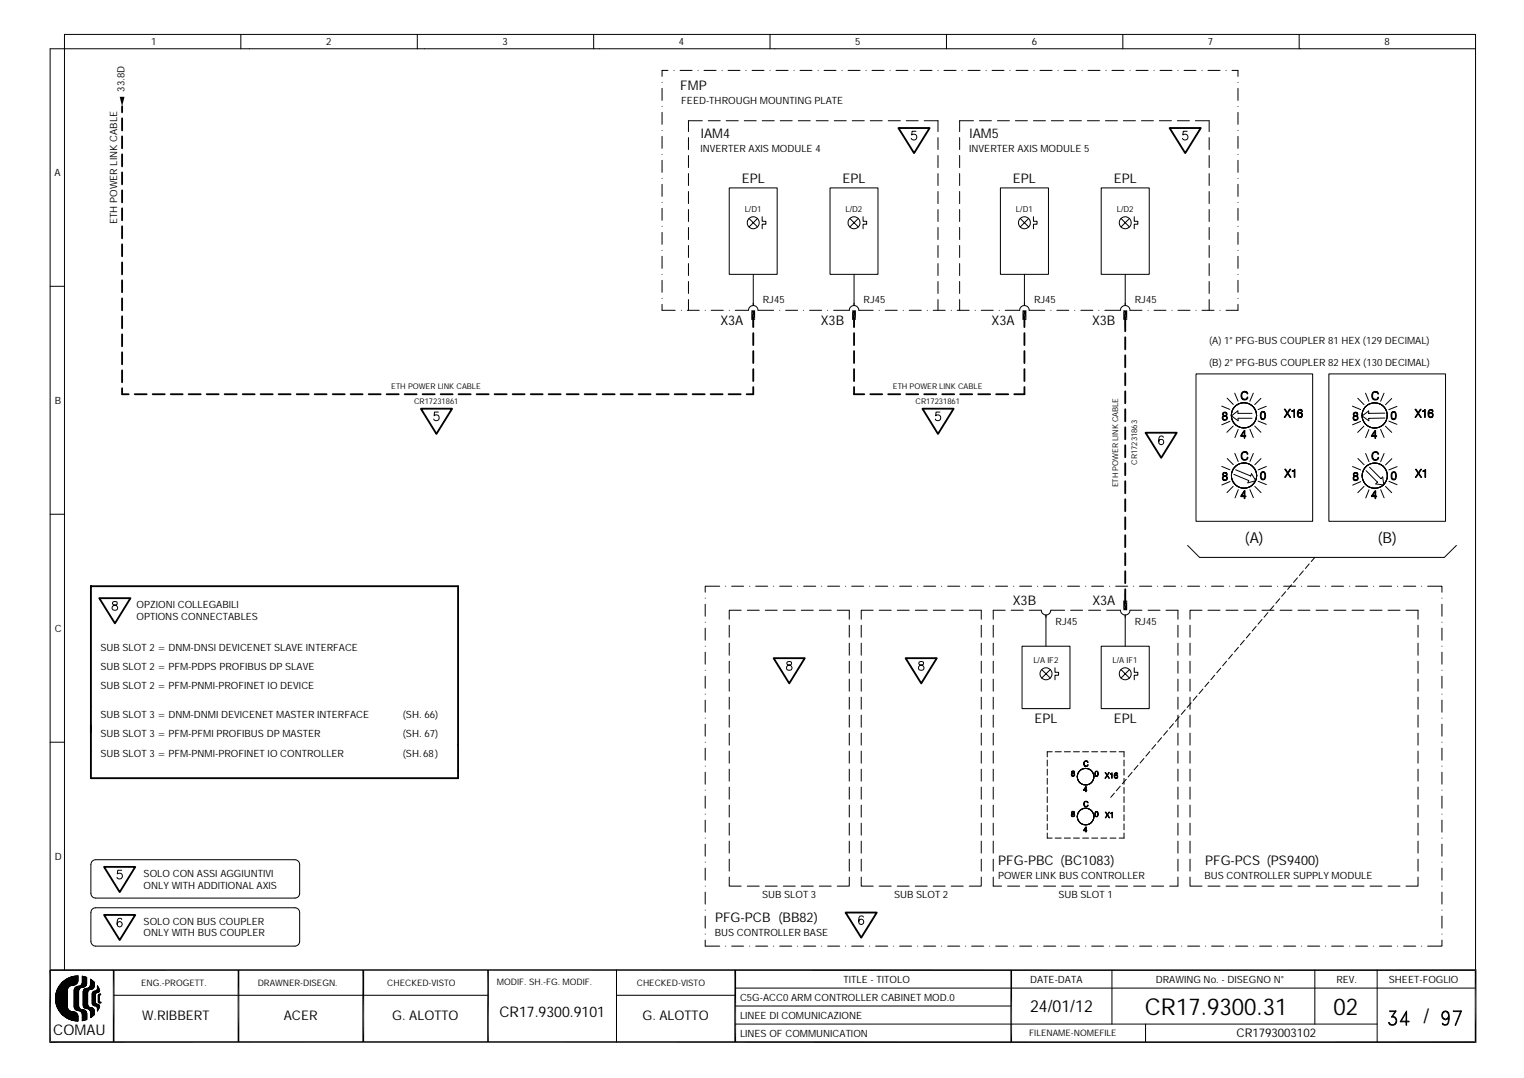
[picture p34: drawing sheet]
<svg xmlns="http://www.w3.org/2000/svg" width="297mm" height="210mm" viewBox="0 0 297 210" stroke-linecap="round" stroke-linejoin="round" font-family="sans-serif">
<defs><g id="words">
<g font-size="4.5">
<text x="222.9" y="197.5">CR17.9300.31</text>
<text x="259.6" y="197.5">02</text>
</g>
<text font-size="3.9" x="277.1" y="199.2">/</text>
<text font-size="3.2" x="200.5" y="197.1">24/01/12</text>
<g font-size="2.9">
<text x="242.4" y="105.7">(A)</text>
<text x="268.2" y="105.7">(B)</text>
<text x="10.4" y="201.5">COMAU</text>
<text x="97.2" y="198">CR17.9300.9101</text>
</g>
<g font-size="2.6">
<text x="132.4" y="17.4">FMP</text>
<text x="136.4" y="26.8">IAM4</text>
<text x="188.8" y="26.8">IAM5</text>
<text x="144.4" y="35.7">EPL</text>
<text x="164" y="35.7">EPL</text>
<text x="197.2" y="35.7">EPL</text>
<text x="216.8" y="35.7">EPL</text>
<text x="140.3" y="63.2">X3A</text>
<text x="159.8" y="63.2">X3B</text>
<text x="193" y="63.2">X3A</text>
<text x="212.6" y="63.2">X3B</text>
<text x="197.2" y="117.9">X3B</text>
<text x="212.7" y="117.9">X3A</text>
<text x="201.4" y="140.8">EPL</text>
<text x="216.8" y="140.8">EPL</text>
<text x="194.3" y="168.3">PFG-PBC (BC1083)</text>
<text x="234.6" y="168.3">PFG-PCS (PS9400)</text>
<text x="139.2" y="179.5">PFG-PCB (BB82)</text>
<text x="27.7" y="198.7">W.RIBBERT</text>
<text x="55.2" y="198.7">ACER</text>
<text x="76.4" y="198.7">G. ALOTTO</text>
<text x="125.1" y="198.7">G. ALOTTO</text>
</g>
<text font-size="2.3" x="240.7" y="202">CR1793003102</text>
<g font-size="1.9">
<text x="29.4" y="8.8">1</text>
<text x="63.5" y="8.8">2</text>
<text x="97.8" y="8.8">3</text>
<text x="132.1" y="8.8">4</text>
<text x="166.5" y="8.8">5</text>
<text x="200.9" y="8.8">6</text>
<text x="235.2" y="8.8">7</text>
<text x="269.5" y="8.8">8</text>
<text x="24.2" y="17.8" transform="rotate(-90 24.2 17.8)">33.8D</text>
<text x="132.6" y="20.2">FEED-THROUGH MOUNTING PLATE</text>
<text x="136.4" y="29.6">INVERTER AXIS MODULE 4</text>
<text x="188.7" y="29.6">INVERTER AXIS MODULE 5</text>
<text x="10.6" y="34.3">A</text>
<text x="22.8" y="43.6" transform="rotate(-90 22.8 43.6)">ETH POWER LINK CABLE</text>
<text x="148.5" y="59">RJ45</text>
<text x="168.1" y="59">RJ45</text>
<text x="201.3" y="59">RJ45</text>
<text x="220.9" y="59">RJ45</text>
<text x="235.4" y="67">(A) 1° PFG-BUS COUPLER 81 HEX (129 DECIMAL)</text>
<text x="235.4" y="71.2">(B) 2° PFG-BUS COUPLER 82 HEX (130 DECIMAL)</text>
<text x="10.7" y="78.6">B</text>
<text x="26.6" y="118.4">OPZIONI COLLEGABILI</text>
<text x="10.6" y="123">C</text>
<text x="26.6" y="120.7">OPTIONS CONNECTABLES</text>
<text x="205.5" y="121.6">RJ45</text>
<text x="220.9" y="121.6">RJ45</text>
<text x="19.6" y="130.5">SUB SLOT 2 = PFM-PDPS PROFIBUS DP SLAVE</text>
<text x="19.6" y="126.8">SUB SLOT 2 = DNM-DNSI DEVICENET SLAVE INTERFACE</text>
<text x="19.6" y="134.2">SUB SLOT 2 = PFM-PNMI-PROFINET IO DEVICE</text>
<text x="19.6" y="143.6">SUB SLOT 3 = PFM-PFMI PROFIBUS DP MASTER</text>
<text x="19.6" y="139.8">SUB SLOT 3 = DNM-DNMI DEVICENET MASTER INTERFACE</text>
<text x="78.4" y="139.8">(SH. 66)</text>
<text x="78.4" y="143.6">(SH. 67)</text>
<text x="19.6" y="147.3">SUB SLOT 3 = PFM-PNMI-PROFINET IO CONTROLLER</text>
<text x="78.4" y="147.3">(SH.68)</text>
<text x="10.7" y="167.4">D</text>
<text x="28" y="170.7">SOLO CON ASSI AGGIUNTIVI</text>
<text x="28" y="173">ONLY WITH ADDITIONAL AXIS</text>
<text x="194.3" y="171.1">POWER LINK BUS CONTROLLER</text>
<text x="234.5" y="171.1">BUS CONTROLLER SUPPLY MODULE</text>
<text x="148.4" y="174.9">SUB SLOT 3</text>
<text x="174.1" y="174.9">SUB SLOT 2</text>
<text x="206.1" y="174.9">SUB SLOT 1</text>
<text x="28" y="180">SOLO CON BUS COUPLER</text>
<text x="28" y="182.3">ONLY WITH BUS COUPLER</text>
<text x="139.2" y="182.3">BUS CONTROLLER BASE</text>
<text x="164.2" y="191.5">TITLE - TITOLO</text>
<text x="200.6" y="191.5">DATE-DATA</text>
<text x="225" y="191.5">DRAWING No. - DISEGNO N°</text>
<text x="260.2" y="191.5">REV.</text>
<text x="270.4" y="191.5">SHEET-FOGLIO</text>
<text x="144.1" y="195">C5G-ACC0 ARM CONTROLLER CABINET MOD.0</text>
<text x="144.1" y="198.5">LINEE DI COMUNICAZIONE</text>
<text x="144.1" y="202">LINES OF COMMUNICATION</text>
</g>
<g font-size="1.7">
<text x="27.5" y="191.9">ENG.-PROGETT.</text>
<text x="50.2" y="191.9">DRAWNER-DISEGN.</text>
<text x="75.4" y="191.9">CHECKED-VISTO</text>
<text x="96.7" y="191.7">MODIF. SH.-FG. MODIF.</text>
<text x="124" y="191.9">CHECKED-VISTO</text>
<text x="200.4" y="201.7">FILENAME-NOMEFILE</text>
</g>
<g font-size="1.6">
<text x="145" y="41.3">L/D1</text>
<text x="164.6" y="41.3">L/D2</text>
<text x="197.8" y="41.3">L/D1</text>
<text x="217.4" y="41.3">L/D2</text>
<text x="201.2" y="129.1">L/A IF2</text>
<text x="216.6" y="129.1">L/A IF1</text>
</g>
<g font-size="1.5">
<text x="76.2" y="75.8">ETH POWER LINK CABLE</text>
<text x="173.8" y="75.8">ETH POWER LINK CABLE</text>
<text x="80.6" y="78.6">CR17231861</text>
<text x="178.2" y="78.6">CR17231861</text>
<text x="217.7" y="94.9" transform="rotate(-90 217.7 94.9)">ETH POWER LINK CABLE</text>
<text x="221.4" y="90.5" transform="rotate(-90 221.4 90.5)">CR17231863</text>
</g>
</g></defs>
<g fill="none" stroke="#000" stroke-width=".19">
<path d="M46.9 6.7v2.8M81.2 6.7v2.8M115.6 6.7v2.8M128.9 17.2v2.4M128.9 16h.1M130 13.7h-1.1v1.2M131.2 13.7h.1M132.4 13.7h2.3M135.9 13.7h.1M137.1 13.7h2.3M140.6 13.7h.1M141.7 13.7h2.4"/>
<path d="M145.2 13.7h.1M146.4 13.7h2.3M149.9 13.7h.1M149.9 6.7v2.8M151.1 13.7h2.3M154.6 13.7h.1M155.7 13.7h2.4M159.3 13.7h.1M160.4 13.7h2.4M163.9 13.7h.1M165.1 13.7h2.3M168.6 13.7h.1"/>
<path d="M169.8 13.7h2.3M173.3 13.7h.1M174.4 13.7h2.4M177.9 13.7h.1M179.1 13.7h2.3M182.6 13.7h.1M183.8 13.7h2.3M184.3 6.7v2.8M187.3 13.7h.1M188.4 13.7h2.4M192 13.7h.1M193.1 13.7h2.4"/>
<path d="M196.6 13.7h.1M197.8 13.7h2.3M201.3 13.7h.1M202.5 13.7h2.3M206 13.7h.1M207.1 13.7h2.4M210.7 13.7h.1M211.8 13.7h2.3M215.3 13.7h.1M216.5 13.7h2.3M218.6 6.7v2.8M220 13.7h.1"/>
<path d="M221.1 13.7h2.4M224.7 13.7h.1M225.8 13.7h2.4M229.3 13.7h.1M230.5 13.7h2.3M234 13.7h.1M235.2 13.7h2.3M238.7 13.7h.1M239.8 13.7h1.2v1.2M241 16h.1M241 17.2v2.4M252.9 6.7v2.8"/>
<path d="M287.3 9.5h-277.5v179.4M128.9 21.9v2.3M128.9 26.6v2.3M128.9 31.2v2.4M128.9 35.9v2.3M128.9 20.7h.1M128.9 25.4h.1M128.9 30h.1M128.9 34.7h.1M128.9 39.4h.1M134 26.8v2.3M134 30.3v2.3"/>
<path d="M134 33.8v2.3M134 37.3v2.3M136.7 23.5h-2.7v2.1M137.9 23.5h2.3M141.4 23.5h2.3M142 36.6h9.3v16.8h-9.3zM144.9 23.5h2.3M148.4 23.5h2.3M151.9 23.5h2.3M155.4 23.5h2.3M158.9 23.5h2.3M161.6 36.6h9.3v16.8h-9.3z"/>
<path d="M162.4 23.5h2.3M165.9 23.5h2.4M169.4 23.5h2.3M172.9 23.5h2.4M176.4 23.5h2.4M178.3 25.6h-.7l-.1 .7a.58 .58 0 0 1 .8 0 .58 .58 0 0 1-.1 .8 .58 .58 0 0 1-.8-.2M179.9 23.5h2.7v2.1M182.6 26.8v2.3M182.6 30.3v2.3M182.6 33.8v2.3M182.6 37.3v2.3M186.8 26.8v2.3"/>
<path d="M186.8 30.3v2.3M186.8 33.8v2.3M186.8 37.3v2.3M189.5 23.5h-2.7v2.1M190.7 23.5h2.3M194.2 23.5h2.3M194.8 36.6h9.3v16.8h-9.3zM197.7 23.5h2.3M201.2 23.5h2.3M204.7 23.5h2.3M208.2 23.5h2.3M211.7 23.5h2.3"/>
<path d="M214.4 36.6h9.3v16.8h-9.3zM215.2 23.5h2.3M218.7 23.5h2.3M222.2 23.5h2.3M225.7 23.5h2.3M229.2 23.5h2.3M231.1 25.6h-.7l-.1 .7a.57 .57 0 0 1 .8 0 .57 .57 0 0 1-.1 .8 .57 .57 0 0 1-.8-.2M232.7 23.5h2.7v2.1M235.4 26.8v2.3M235.4 30.3v2.3M235.4 33.8v2.3M235.4 37.3v2.3"/>
<path d="M241 20.7h.1M241 25.4h.1M241 30h.1M241 34.7h.1M241 39.4h.1M241 21.9v2.3M241 26.6v2.3M241 31.2v2.4M241 35.9v2.3M9.8 55.7h2.8M128.9 40.6v2.3M128.9 45.2v2.4"/>
<path d="M128.9 49.9v2.4M128.9 54.6v2.3M128.9 59.3v1.1h2.5M128.9 44.1h.1M128.9 48.7h.1M128.9 53.4h.1M128.9 58.1h.1M134 40.8v2.3M134 44.3v2.3M134 47.8v2.3M134 51.3v2.4M134 54.8v2.3"/>
<path d="M134 58.3v2.1M145.8 42.5l1.7 1.7M146.6 53.4v6.1M147.5 42.5l-1.7 1.7M148.4 42.2v.9h.7v.6h-.7v.8M165.4 42.5l1.7 1.7M166.3 53.4v6.1M167.1 42.5l-1.7 1.7M168 42.2v.9h.7v.6h-.7v.8M182.6 40.8v2.3M182.6 44.3v2.3M182.6 47.8v2.3"/>
<path d="M182.6 51.3v2.4M182.6 54.8v2.3M182.6 58.3v2.1M186.8 40.8v2.3M186.8 44.3v2.3M186.8 47.8v2.3M186.8 51.3v2.4M186.8 54.8v2.3M186.8 58.3v2.1M198.6 42.5l1.7 1.7M199.4 53.4v6.1M200.3 42.5l-1.7 1.7"/>
<path d="M201.2 42.2v.9h.7v.6h-.7v.8M218.2 42.5l1.7 1.7M219.1 53.4v6.1M219.9 42.5l-1.7 1.7M220.8 42.2v.9h.7v.6h-.7v.8M235.4 40.8v2.3M235.4 44.3v2.3M235.4 47.8v2.3M235.4 51.3v2.4M235.4 54.8v2.3M235.4 58.3v2.1M241 44.1h.1"/>
<path d="M241 48.7h.1M241 53.4h.1M241 58.1h.1M241 40.6v2.3M241 45.2v2.4M241 49.9v2.4M241 54.6v2.3M241 59.3v1.1h-2.3M132.6 60.4h.1M133.8 60.4h2.3M137.3 60.4h.1M138.5 60.4h2.3"/>
<path d="M142 60.4h.1M143.1 60.4h2.6a.93 .93 0 0 1 .9-.9 .93 .93 0 0 1 1 .9h3M146.6 61.8v1.9M151.8 60.4h.1M153 60.4h2.3M156.4 60.4h.1M157.6 60.4h2.4M161.1 60.4h.1M162.3 60.4h3a.93 .93 0 0 1 1-.9 .93 .93 0 0 1 .9 .9h2.8M166.3 61.8v1.9M171.2 60.4h.1M172.3 60.4h2.4"/>
<path d="M175.8 60.4h.1M177 60.4h2.3M180.5 60.4h.1M181.7 60.4h2.3M185.2 60.4h.1M186.4 60.4h2.3M189.8 60.4h.1M191 60.4h2.4M194.5 60.4h.1M195.7 60.4h2.8a.93 .93 0 0 1 .9-.9 .93 .93 0 0 1 1 .9h3M199.4 61.8v1.9M204.6 60.4h.1"/>
<path d="M205.7 60.4h2.4M209.2 60.4h.1M210.4 60.4h2.3M213.9 60.4h.1M215.1 60.4h3a.93 .93 0 0 1 1-.9 .93 .93 0 0 1 .9 .9h2.3M219.1 61.8v1.9M223.5 60.4h.1M224.7 60.4h2.3M228.2 60.4h.1M229.3 60.4h2.4M232.8 72.8h22.7v28.7h-22.7zM232.8 60.4h.1"/>
<path d="M234 60.4h2.3M237.5 60.4h.1M237.8 79.1l1.6 .6M238.9 77.5l1.2 1.3M240.4 76.6l.6 1.5M242.2 78.4h.1M244 76.6l-.7 1.5M245.5 77.6l-1.2 1.2M246.5 79.1l-1.6 .6M258.7 72.8h22.7v28.7h-22.7zM263.3 79.1l1.6 .6M264.3 77.5l1.2 1.3"/>
<path d="M265.8 76.6l.7 1.5M267.6 78.4h.1M269.4 76.6l-.6 1.5M270.9 77.6l-1.2 1.2M271.9 79.1l-1.5 .7M85.3 80.2h-.7l-.1 .8a.56 .56 0 0 1 .9 0 .56 .56 0 0 1-.1 .8 .56 .56 0 0 1-.9-.2M183 80.2h-.8v.8a.56 .56 0 0 1 .8 0 .56 .56 0 0 1-.1 .8 .56 .56 0 0 1-.8-.2M226.5 85.1a.46 .46 0 0 0-.7-.1l-.2 .2a1.04 1.04 0 0 0 .4 1.4 .51 .51 0 0 0 .6-.5 .51 .51 0 0 0-.5-.5 .51 .51 0 0 0-.5 .4M237.8 90.8l1.6 .7M238.9 89.3l1.2 1.2M239.4 82l-1.6 .7M239.5 93.8l-1.6 .6"/>
<path d="M239.7 80.9a2.46 2.46 0 0 1 2.5-2.5 2.46 2.46 0 0 1 2.4 2.5M239.7 80.9a2.46 2.46 0 0 0 2.5 2.4 2.46 2.46 0 0 0 2.4-2.4M239.7 80.9h.1M239.7 92.6a2.46 2.46 0 0 1 2.5-2.5 2.46 2.46 0 0 1 2.4 2.5M239.7 92.6a2.46 2.46 0 0 0 2.5 2.5 2.46 2.46 0 0 0 2.4-2.5M239.7 92.6h.1M240.1 83l-1.3 1.2M240.1 94.7l-1.2 1.2M240.4 88.3l.6 1.6M240.6 91.5l2.9 1.2 .1-.5 .9 1.4-1.6 .4 .2-.4-2.9-1.2M241 83.6l-.6 1.6M241.1 95.3l-.7 1.6"/>
<path d="M242.2 83.3h.1M242.2 90.1h.1M242.2 95.1h.1M243.3 83.6l.7 1.6M243.3 95.3l.7 1.6M243.7 80.5h-2.7v-.5l-1.3 1 1.3 .9v-.5h2.7M244 88.3l-.7 1.6M244.3 83l1.2 1.2M244.3 94.7l1.2 1.2M244.6 80.9h.1M244.6 92.6h.1M244.9 82l1.6 .6"/>
<path d="M244.9 93.7l1.6 .7M245.5 89.3l-1.2 1.2M246.5 90.8l-1.6 .7M263.3 90.8l1.6 .7M264.4 89.3l1.2 1.2M264.9 82.1l-1.6 .6M264.9 93.8l-1.6 .7M265.2 80.9a2.46 2.46 0 0 1 2.4-2.5 2.46 2.46 0 0 1 2.5 2.5M265.2 80.9a2.46 2.46 0 0 0 2.4 2.4 2.46 2.46 0 0 0 2.5-2.4M265.2 80.9h.1M265.2 92.6a2.46 2.46 0 0 1 2.4-2.4 2.46 2.46 0 0 1 2.5 2.4M265.2 92.6a2.46 2.46 0 0 0 2.4 2.5 2.46 2.46 0 0 0 2.5-2.5"/>
<path d="M265.2 92.6h.1M265.5 83l-1.2 1.2M265.5 94.7l-1.2 1.2M265.9 88.3l.6 1.6M266.5 83.6l-.6 1.6M266.5 95.4l-.6 1.6M266.6 91l2.2 2.2 .4-.3 .2 1.5-1.6-.2 .4-.3-2.3-2.3M267.6 83.3h.1M267.6 95.1h.1M267.6 90.2h.1M268.8 83.6l.7 1.6M268.8 95.3l.7 1.6"/>
<path d="M269.5 88.3l-.7 1.6M269.6 80.4l-3.2 .1v-.5l-1.2 1 1.3 .9v-.4l3.1-.1M269.7 83l1.2 1.2M269.7 94.7l1.2 1.2M270.1 80.9h.1M270.1 92.6h.1M270.4 82l1.5 .6M270.4 93.7l1.6 .7M271 89.3l-1.3 1.2M272 90.9l-1.6 .6M9.8 100.1h2.8M22 117.2a.35 .35 0 0 0 .1 .6 .55 .55 0 0 1 .8 .3 .55 .55 0 0 1-.4 .7h-.3a.55 .55 0 0 1-.3-.7 .55 .55 0 0 1 .7-.3 .37 .37 0 0 0 .2-.6z"/>
<path d="M137.3 117.7v2.3M137.3 116.5h.1M140.1 114.1h-2.8v1.2M141.3 114.1h.1M142.4 114.1h2.4M144.3 118.8h-2.3v1.8M145.5 118.8h2.3M145.9 114.1h.1M147.1 114.1h2.3M149 118.8h2.3M150.6 114.1h.1M151.8 114.1h2.3"/>
<path d="M152.5 118.8h2.3M155.3 114.1h.1M156 118.8h2.3M156.4 114.1h2.4M159.5 118.8h2.3M160 114.1h.1M161.1 114.1h2.3M163 118.8h2.3v1.8M164.6 114.1h.1M165.8 114.1h2.3M169.3 114.1h.1M170 118.8h-2.3v1.8"/>
<path d="M170.5 114.1h2.3M171.2 118.8h2.3M174 114.1h.1M174.7 118.8h2.3M175.1 114.1h2.4M178.2 118.8h2.3M178.6 114.1h.1M179.8 114.1h2.3M181.7 118.8h2.3M183.3 114.1h.1M184.5 114.1h2.3M185.2 118.8h2.3"/>
<path d="M188 114.1h.1M188.7 118.8h2.3v1.8M189.1 114.1h2.4M192.7 114.1h.1M193.8 114.1h2.4M195.7 118.8h-2.3v1.8M196.9 118.8h2.3M197.3 114.1h.1M198.5 114.1h2.3M200.4 118.8h2.3a.94 .94 0 0 0 .9 1 .94 .94 0 0 0 1-1h2.7M202 114.1h.1M203.2 114.1h2.3"/>
<path d="M203.6 119.8v6M206.7 114.1h.1M207.8 114.1h2.4M208.4 118.8h2.4M211.3 114.1h.1M211.9 118.8h2.4M212.5 114.1h2.3M215.4 118.8h2.7a.93 .93 0 0 0 1 1 .93 .93 0 0 0 .9-1h2.3M216 114.1h.1M217.2 114.1h2.3M219.1 115.5v1.9M219.1 119.8v6"/>
<path d="M220.7 114.1h.1M221.8 114.1h2.4M223.5 118.8h2.3M225.4 114.1h.1M226.5 114.1h2.4M227 118.8h2.3v1.8M230 114.1h.1M231.2 106.2l2.3 2.3h47.7l2.3-2.3M231.2 114.1h2.3M234 118.8h-2.3v1.8M234.7 114.1h.1M235.2 118.8h2.3"/>
<path d="M235.9 114.1h2.3M238.7 118.8h2.3M239.4 114.1h.1M240.5 114.1h2.4M242.2 118.8h2.3M244.1 114.1h.1M245.2 114.1h2.3M245.7 118.8h2.3M246.8 119.3l-.7 .9M248 117.9l-.8 .9M248.7 114.1h.1M249.1 116.6l-.7 .9"/>
<path d="M249.2 118.8h2.3M249.9 114.1h2.3M250.3 115.2l-.8 .9M251.4 113.9l-.7 .9M252.6 112.5l-.8 .9M252.7 118.8h2.3M253.4 114.1h.1M253.7 111.2l-.7 .8M254.6 114.1h2.3M254.9 109.8l-.8 .9M256 108.5l-.7 .8M256.2 118.8h2.3"/>
<path d="M258.1 114.1h.1M259.2 114.1h2.4M259.7 118.8h2.3M262.7 114.1h.1M263.2 118.8h2.3M263.9 114.1h2.3M266.7 118.8h2.3M267.4 114.1h.1M268.6 114.1h2.3M270.2 118.8h2.3M272.1 114.1h.1M273.2 114.1h2.4"/>
<path d="M273.7 118.8h2.4v1.8M276.8 114.1h.1M277.9 114.1h2.8v1.2M280.7 116.5h.1M280.7 117.7v2.3M137.3 122.3v2.4M137.3 127v2.3M137.3 131.7v2.3M137.3 136.3v2.4M137.3 139.8h.1M137.3 135.2h.1M137.3 130.5h.1"/>
<path d="M137.3 125.8h.1M137.3 121.2h.1M142 121.7v2.4M142 125.2v2.4M142 128.7v2.4M142 132.2v2.4M142 135.8v2.3M142 139.2v2.4M153.3 128.9a.33 .33 0 0 0 .1 .5 .61 .61 0 0 1 .7 .3 .61 .61 0 0 1-.1 .7l-.5 .1a.49 .49 0 0 1-.4-.5 .49 .49 0 0 1 .5-.5l.4-.1 .1-.4a.57 .57 0 0 0-.8-.1zM165.3 121.7v2.4M165.3 125.2v2.4M165.3 128.7v2.4"/>
<path d="M165.3 132.2v2.4M165.3 135.8v2.3M165.3 139.2v2.4M167.7 121.7v2.4M167.7 125.2v2.4M167.7 128.7v2.4M167.7 132.2v2.4M167.7 135.8v2.3M167.7 139.2v2.4M179 128.9a.33 .33 0 0 0 .1 .5 .61 .61 0 0 1 .7 .3 .61 .61 0 0 1-.1 .7l-.5 .1a.49 .49 0 0 1-.4-.5 .49 .49 0 0 1 .5-.5l.4-.1 .1-.4a.57 .57 0 0 0-.8-.1zM191 121.7v2.4M191 125.2v2.4"/>
<path d="M191 128.7v2.4M191 132.2v2.4M191 135.8v2.3M191 139.2v2.4M193.4 121.7v2.4M193.4 125.2v2.4M193.4 128.7v2.4M193.4 132.2v2.4M193.4 135.8v2.3M193.4 139.2v2.4M199 125.8h9.3v12.2h-9.3zM202.8 130.4l1.7 1.6"/>
<path d="M204.5 130.4l-1.7 1.6M205.4 130v.9h.7v.6h-.7v.9M214.4 125.8h9.3v12.2h-9.3zM218.2 130.4l1.7 1.6M219.9 130.4l-1.7 1.6M220.8 130v.9h.7v.6h-.7v.9M229.3 121.7v2.4M229.3 125.2v2.4M229.3 128.7v2.4M229.3 132.2v2.4M229.3 135.8v2.3M229.3 139.2v2.4"/>
<path d="M229.6 139.6l-.8 .9M230.7 138.2l-.7 .9M231.7 121.7v2.4M231.7 125.2v2.4M231.7 128.7v2.4M231.7 132.2v2.4M231.7 135.8v2.3M231.7 139.2v2.4M231.9 136.9l-.8 .8M233 135.5l-.7 .9M234.2 134.2l-.8 .9M235.3 132.8l-.7 .9"/>
<path d="M236.5 131.5l-.8 .8M237.6 130.1l-.7 .9M238.8 128.7l-.8 .9M239.9 127.4l-.7 .9M241.1 126l-.8 .9M242.2 124.7l-.7 .9M243.4 123.3l-.8 .9M244.5 122l-.7 .9M245.7 120.6l-.8 .9M276.1 121.7v2.4M276.1 125.2v2.4M276.1 128.7v2.4"/>
<path d="M276.1 132.2v2.4M276.1 135.8v2.3M276.1 139.2v2.4M280.7 139.8h.1M280.7 135.2h.1M280.7 130.5h.1M280.7 125.8h.1M280.7 121.2h.1M280.7 122.3v2.4M280.7 127v2.3M280.7 131.7v2.3M280.7 136.3v2.4"/>
<path d="M9.8 144.5h2.8M137.3 141v2.3M137.3 145.7v2.3M137.3 150.4v2.3M137.3 155v2.4M137.3 159.7v2.3M137.3 158.5h.1M137.3 153.9h.1M137.3 149.2h.1M137.3 144.5h.1M142 142.8v2.3M142 146.3v2.3"/>
<path d="M142 149.8v2.3M142 153.3v2.3M142 156.8v2.3M165.3 142.8v2.3M165.3 146.3v2.3M165.3 149.8v2.3M165.3 153.3v2.3M165.3 156.8v2.3M167.7 142.8v2.3M167.7 146.3v2.3M167.7 149.8v2.3M167.7 153.3v2.3"/>
<path d="M167.7 156.8v2.3M191 142.8v2.3M191 146.3v2.3M191 149.8v2.3M191 153.3v2.3M191 156.8v2.3M193.4 142.8v2.3M193.4 146.3v2.3M193.4 149.8v2.3M193.4 153.3v2.3M193.4 156.8v2.3M203.9 148v1.2"/>
<path d="M203.9 149.8v1.1M203.9 151.5v1.2M203.9 153.3v1.2M203.9 155.1v1.2M203.9 156.9v1.1M203.9 158.6v1.2M204.8 146.4h-.9v1M205.4 146.4h1.2M207.2 146.4h1.2M209 146.4h1.1M209.7 159a1.62 1.62 0 0 1 1.6-1.6 1.62 1.62 0 0 1 1.7 1.6M209.7 159a1.62 1.62 0 0 0 1.6 1.6 1.62 1.62 0 0 0 1.7-1.6"/>
<path d="M209.7 151.2a1.62 1.62 0 0 1 1.6-1.6 1.62 1.62 0 0 1 1.7 1.6M209.7 151.2a1.62 1.62 0 0 0 1.6 1.6 1.62 1.62 0 0 0 1.7-1.6M209.7 159h.1M209.7 151.2h.1M210.8 146.4h1.1M211.3 157.4h.1M211.3 149.6h.1M211.3 152.8h.1M212.5 146.4h1.2M213 159h.1M213 151.2h.1M214.3 146.4h1.2"/>
<path d="M216.1 146.4h1.2M216.9 154.4l-.7 .9M217.9 146.4h.9v1M218.1 153.1l-.8 .9M218.8 148v1.2M218.8 149.8v1.1M218.8 151.5v1.2M218.8 153.3v1.2M218.8 155.1v1.2M218.8 156.9v1.1M218.8 158.6v1.2M219.2 151.7l-.7 .9"/>
<path d="M220.4 150.4l-.8 .9M221.5 149l-.7 .9M222.7 147.7l-.8 .9M223.8 146.3l-.7 .9M225 145l-.8 .9M226.1 143.6l-.7 .9M227.3 142.3l-.8 .9M228.4 140.9l-.7 .9M229.3 142.8v2.3M229.3 146.3v2.3M229.3 149.8v2.3M229.3 153.3v2.3"/>
<path d="M229.3 156.8v2.3M231.7 142.8v2.3M231.7 146.3v2.3M231.7 149.8v2.3M231.7 153.3v2.3M231.7 156.8v2.3M276.1 142.8v2.3M276.1 146.3v2.3M276.1 149.8v2.3M276.1 153.3v2.3M276.1 156.8v2.3M280.7 158.5h.1"/>
<path d="M280.7 153.9h.1M280.7 149.2h.1M280.7 144.5h.1M280.7 141v2.3M280.7 145.7v2.3M280.7 150.4v2.3M280.7 155v2.4M280.7 159.7v2.3M17.9 167.8l.7-.4h38.8a.95 .95 0 0 1 .9 .9v5.6a.91 .91 0 0 1-.9 1h-38.8a.91 .91 0 0 1-.9-1v-5.6zM18.1 176.9l.5-.1h38.8a.91 .91 0 0 1 .9 .9v5.6a.94 .94 0 0 1-.9 .9h-38.8a.95 .95 0 0 1-.9-.9v-5.6zM23.7 169.5h-.8l-.1 .7a.57 .57 0 0 1 .9 0 .57 .57 0 0 1-.1 .8 .57 .57 0 0 1-.8-.2M23.7 179a.47 .47 0 0 0-.7-.1 .97 .97 0 0 0 .3 1.6 .51 .51 0 0 0 .5-.5 .51 .51 0 0 0-.5-.5 .51 .51 0 0 0-.5 .4"/>
<path d="M137.3 172.5h.1M137.3 164.4v2.3M137.3 169v2.4M137.3 173.7v2.3M137.3 178.4v2.3M137.3 177.2h.1M137.3 167.9h.1M137.3 163.2h.1M142 170.8v1.7h2.3M142 160.3v2.3M142 163.8v2.3M142 167.3v2.3"/>
<path d="M145.5 172.5h2.3M149 172.5h2.3M152.5 172.5h2.3M156 172.5h2.3M159.5 172.5h2.3M165.3 170.8v1.7h-2.3M165.3 160.3v2.3M165.3 163.8v2.3M165.3 167.3v2.3M167.7 170.8v1.7h2.3M167.7 160.3v2.3M167.7 163.8v2.3"/>
<path d="M167.7 167.3v2.3M168.1 178.6a.5 .5 0 0 0-.7-.2l-.2 .3a1.02 1.02 0 0 0 .4 1.3 .51 .51 0 0 0 .6-.4 .51 .51 0 0 0-.5-.6 .51 .51 0 0 0-.5 .5M171.2 172.5h2.3M174.7 172.5h2.3M178.2 172.5h2.3M181.7 172.5h2.3M185.2 172.5h2.3M191 170.8v1.7h-2.3M191 160.3v2.3M191 163.8v2.3M191 167.3v2.3M193.4 170.8v1.7h1.6"/>
<path d="M193.4 160.3v2.3M193.4 163.8v2.3M193.4 167.3v2.3M196.2 172.5h2.3M199.7 172.5h2.3M203.2 172.5h2.3M203.9 162.2v1h.9M203.9 160.4v1.2M205.4 163.2h1.2M206.7 172.5h2.3M207.2 163.2h1.2M209 163.2h1.1"/>
<path d="M210.2 172.5h2.3M210.8 163.2h1.1M211.3 160.6h.1M212.5 163.2h1.2M213.7 172.5h2.3M214.3 163.2h1.2M216.1 163.2h1.2M217.2 172.5h2.3M218.8 162.2v1h-.9M218.8 160.4v1.2M220.7 172.5h2.3M224.2 172.5h2.3"/>
<path d="M229.3 170.8v1.7h-1.6M229.3 160.3v2.3M229.3 163.8v2.3M229.3 167.3v2.3M231.7 170.8v1.7h2.3M231.7 160.3v2.3M231.7 163.8v2.3M231.7 167.3v2.3M235.2 172.5h2.3M238.7 172.5h2.3M242.2 172.5h2.3M245.7 172.5h2.3"/>
<path d="M249.2 172.5h2.3M252.7 172.5h2.3M256.2 172.5h2.3M259.7 172.5h2.3M263.2 172.5h2.3M266.7 172.5h2.3M270.2 172.5h2.3M276.1 170.8v1.7h-2.4M276.1 160.3v2.3M276.1 163.8v2.3M276.1 167.3v2.3M280.7 172.5h.1"/>
<path d="M280.7 177.2h.1M280.7 167.9h.1M280.7 163.2h.1M280.7 164.4v2.3M280.7 169v2.4M280.7 173.7v2.3M280.7 178.4v2.3M10.8 194l2.4 2.4-1.1 1.1M10.8 194.9l3.9 3.9M10.8 193.8l2.3 2.3M10.8 195.1l3.7 3.6M10.9 193.7l2.2 2.3"/>
<path d="M10.9 193.4l2.2 2.2M10.9 195.5l3.2 3.2M10.9 193.3l2.2 2.1M11 195.7l2.9 2.9M11 193l2.1 2.1M11.1 192.9l2 2M11.1 196l2.5 2.5M11.1 192.8l2 1.9M11.2 192.6l1.9 2-1.8 1.8M11.2 192.5l1.9 1.9M11.3 192.4l1.8 1.9-1.9 1.9M11.3 192.3l1.8 1.7"/>
<path d="M11.4 192.2l1.7 1.7M11.4 196.7l1.6 1.5 1.1-1.2 1.1 1M11.5 192.1l1.6 1.6M11.5 192l1.6 1.6-2.1 2.1M11.6 191.9l1.5 1.5M11.7 191.8l1.4 1.4M11.8 191.7l1.3 1.3M11.8 191.6l1.3 1.2M11.9 191.5l1.2 1.2M12 191.4l1.1 1.1M12.1 191.3l1.1 1.1-2.4 2.4M12.2 191.2l1.1 1.1"/>
<path d="M12.2 191.2l-.2 .2M12.3 191.1l1.1 1.1M12.4 191.1l1 1M12.4 191l1.1 1.1M12.6 188.9v-182.2h274.7v182.2M12.6 190.9l1 1.1M12.7 190.8l1 1.1M12.7 190.8l1.2 1.1M12.8 198.1l1.2-1.1 1.2 1.2M12.9 190.7l-1.5 1.4M13 190.6l1.2 1.2 1-1M13.1 190.6l1.2 1.2"/>
<path d="M13.1 196.2a1.2 1.2 0 0 0 1.2 .8M13.1 195.5l-1.5 1.5M13.1 195.3l-1.6 1.6M13.1 195.1l-1.6 1.7M13.1 195l-1.7 1.7M13.1 194.8l-1.8 1.7M13.1 194.4l-1.9 1.9 2.1 2.1 1.3-1.3M13.1 194.1l-2 2M13.1 193.9l-2 2.1M13.1 193.8l-2.1 2M13.1 193.4l-2.2 2.2M13.1 193.2l-2.2 2.2"/>
<path d="M13.1 193.1l-2.2 2.2 3.4 3.4 .9-.8M13.1 192.9l-2.2 2.2M13.1 192.7l-2.3 2.3M13.1 195.6l-1.4 1.5M13.1 195.8l-1.4 1.4M13.1 196l-1.3 1.2M13.1 196.2l-1.2 1.2M13.1 196.3l-1.1 1.1M13.2 190.5l1.3 1.3M13.3 190.5l-2.1 2M13.3 196.5l-1.1 1.1M13.3 190.5l1.3 1.3"/>
<path d="M13.3 196.6l-1 1.1-.4-.4M13.4 196.7l-1 1.1M13.4 190.4l1.3 1.3M13.5 196.8l-1.1 1M13.5 190.3l1.3 1.3M13.6 190.3l-2.5 2.5M13.6 196.8l-1 1.1M13.7 190.3l1.2 1.3M13.7 196.9l1.5 1.4M13.7 196.9l-1.1 1.1M13.9 196.9l-1.2 1.2M13.9 190.2l1.2 1.2"/>
<path d="M14.1 190.2l1 1-.5 .6M14.1 190.2l-3.2 3.1M14.2 190.1l1 1M14.3 197a.84 .84 0 0 1 .9 .9M14.3 191.8a1.24 1.24 0 0 0-1.2 .9v3.5M14.3 197l-1.2 1.3M14.4 197l.8 .8M14.4 194.9l.9 .8M14.4 195.2l1 .9-.6 .6M14.4 195.4l2.5 2.4M14.4 195.6l2.5 2.4M14.4 195.9l.9 .9"/>
<path d="M14.4 194.7l.9 .9M14.4 194.3l.9 .9M14.4 194.2l.9 .8M14.4 194l.9 .9M14.4 193.8l.9 .9M14.4 193l.9 .8M14.4 192.8l.9 .9M14.4 193.3l.9 .9M14.4 193.5l.9 .9M14.4 193.7l.9 .8M14.4 194.5l.9 .9M14.4 195l.9 .9"/>
<path d="M14.4 196.1l.8 .7M14.5 197l-1.3 1.3M14.5 192.7l.8 .8M14.5 190.1l.7 .7M14.5 192.5l.8 .8M14.5 190.1l-3.7 3.7M14.6 197.1l.5 .5M14.6 192.4l.7 .8M14.6 190.1l.6 .5M14.6 192.3l.7 .7M14.7 197.1l-1.3 1.3M14.7 190l-3.9 4"/>
<path d="M14.7 192.2l.6 .6M14.8 190l.4 .4M14.8 197.2l-1.3 1.3M14.8 192.2l.6 .5M14.9 192.1l-.4 .4M14.9 190l-4.1 4.2 4.4 4.3M14.9 197.3l-1.2 1.2M14.9 192.1l.5 .5M14.9 190l.3 .3M15 191.5l-1.2-1.3-2.8 2.9 2.1 2.2M15 197.4l-1.2 1.2M15 197.5l-1.1 1.1"/>
<path d="M15.1 190l-4.3 4.3 4.4 4.4M15.1 192.1l.4 .4M15.1 197.6l-1 1.1M15.1 190l.1 .1M15.1 192.1l-.6 .6M15.2 191l-.8 .8M15.2 197.7l-1 1M15.2 190.9a.88 .88 0 0 1-.9 .9M15.2 190.9v-.9a4.4 4.4 0 0 0-4.4 4.4 4.4 4.4 0 0 0 4.4 4.4v-.9M15.2 197.9h.1M15.2 190.6l-1.2 1.2-1.2-1.1M15.2 190.5l-1.5 1.5"/>
<path d="M15.2 190.3l-4.4 4.4 4.1 4.1 .3-.2M15.2 190.1l-4.4 4.4 4.3 4.3M15.2 190.9l-.9-.8-3.4 3.4 2.2 2.3M15.2 198l-.7 .7M15.2 198.2l-.6 .6M15.2 198.4l-.4 .4M15.2 198.7l-.1 .1M15.2 192l-.2 .1a.8 .8 0 0 0-.6 .7v3.2a.77 .77 0 0 0 .8 .8M15.2 196.8a.8 .8 0 0 1 .8 .8v1.1M15.2 192l.4 .4M15.3 195.8a.77 .77 0 0 0 .8 .8M15.3 193.3l-.9 .8"/>
<path d="M15.3 193.1l-.9 .9M15.3 193.4l-.9 .9M15.3 193.6l-.9 .9M15.3 193.8l-.9 .8M15.3 193.9l-.9 .9M15.3 194.3l-.9 .9M15.3 194.5l-.9 .8M15.3 194.6l-.9 .9M15.3 195.1l-.9 .9M15.3 195.5l-.8 .8 .4 .4 .5-.4M15.3 195.7l-.7 .7M15.3 194.8l-.9 .9 1.2 1.2"/>
<path d="M15.3 194.1l-.9 .9M15.3 195l-.9 .8M15.3 195.3l-.8 .9M15.3 195.8l-.7 .7M15.3 192.9l-.9 .9M15.3 192l-.9 .9M15.3 196l-.6 .6M15.4 192.7l-1 .9M15.4 192l.3 .3M15.5 196.4l-.4 .4M15.5 192l.3 .3M15.6 192l-1.2 1.1 .9 .9"/>
<path d="M15.6 196.4l-.4 .4M15.7 196.5l-.3 .3M15.7 191.9l.4 .3M15.8 196.5l1.1 1.2M15.8 196.6l-.3 .2M15.8 191.8l.5 .4M15.9 191.7l.5 .5 .4-.4M15.9 197.2l.5-.5 .4 .4-.8 .8M15.9 196.6l-.3 .3M15.9 197.2l1 1M16 191.6l.5 .5M16 196.6l.9 .9"/>
<path d="M16 191.4l.6 .6M16 190.1l.9 .8M16 197.6l.9 .9M16 197.5l.9 .9-.1 .2-.8-.8M16 198.2l.5 .4M16 198.3l.4 .4M16 198.5l.2 .2M16 191.3l.7 .7M16 191.1l.8 .7M16 198l.6 .6M16 198.7h.1M16 190.9l.8 .8"/>
<path d="M16 190.8l.9 .8M16 190.6l.9 .8M16 190.4l.9 .9M16 190.2l.9 .9M16.1 196.6a.8 .8 0 0 1 .8 .8v1.1M16.1 196.6l-.4 .4M16.1 192.2a.8 .8 0 0 0-.8 .8v2.8M16.2 193.1v2.8l.3 .4 .6 .1 .4 .3 .1 .4v1.1l.8-.6-.1-1-.2-.3-.4-.1M16.2 195.8l.6 .6 .4-.4M16.2 195.6l.8 .8M16.2 194.9l.9 .9M16.2 194.7l.9 .9"/>
<path d="M16.2 194.6l.9 .8M16.2 193.7l.9 .9-.9 .9M16.2 193.4l.9 .8-.9 .9M16.2 196.6l.7 .8-.9 .8M16.2 195.2l2.2 2.2M16.2 193.5l.9 .9M16.2 193.9l.9 .8M16.2 194l.9 .9M16.2 194.2l.9 .9M16.2 194.4l.9 .9M16.2 195.1l2.2 2.1M16.2 195.4l1.1 1.1"/>
<path d="M16.2 190.1l-.2 .2M16.2 193l.9 .9M16.2 192.9l.9 .8M16.3 196.6l-.5 .5M16.3 190.1l.6 .7M16.3 192.8l.8 .8-.9 .9M16.3 190.2l-.3 .3M16.4 192.7l.7 .7M16.5 192.6l.6 .6-.9 .9M16.5 196.7l-.5 .6M16.6 192.5l-.3 .3M16.6 192.5l.5 .6"/>
<path d="M16.6 196.8l-.6 .6M16.6 190.2l-.6 .6M16.7 196.9l-.7 .6M16.7 192.5l.5 .4M16.8 197l-.8 .7M16.8 192.5l-.6 .6M16.8 192.4l.5 .4M16.9 190.3l-.9-.2v1.2a.77 .77 0 0 1-.8 .7M16.9 190.3v1.1a.76 .76 0 0 1-.8 .8M16.9 191.5l-.7 .7M16.9 191.3l-.9 .9-.4-.3M16.9 190.8l-2.5 2.5"/>
<path d="M16.9 190.7l-1 .9M16.9 190.5l-.9 .8M16.9 190.3l-.9 .9M16.9 191.2l-1.2 1.1M16.9 191l-2.5 2.4M16.9 190.4l-.2-.1-.7 .7M16.9 190.6l-.4-.4-.5 .5M16.9 197.2l-.9 .9M16.9 198.5l-.9 .2M16.9 197.5l-.9 .9M16.9 197.7l-.9 .9M16.9 197.9l-.9 .8"/>
<path d="M16.9 198l-.7 .7M16.9 198.2l-.4 .4M17 192.4l-.8 .8M17 192.4l.3 .4M17.1 193.8l-.9 .8M17.1 193.9l-.9 .9M17.1 194.1l-.9 .9M17.1 195l-.9 .8M17.1 195.3l-.8 .8M17.1 195.5l-.7 .7M17.1 195.1l-.9 .9M17.1 194.8l-.9 .9"/>
<path d="M17.1 194.4l-.9 .9M17.1 193.4l-.9 .9M17.1 195.6l-.6 .7M17.1 195.8l-.5 .5-.3-.3M17.1 196.4l.3-.3 1 1M17.1 192.4l.3 .3M17.1 193l-.9 .9M17.2 195.9l-.5 .5M17.3 192.3l.3 .4M17.3 192.3l-1.1 1.1M17.3 196.1l-.3 .3M17.4 192.3l.3 .4"/>
<path d="M17.4 196.6l.5-.4 .4 .5M17.6 196.2l-.3 .3M17.6 192l.5 .5M17.6 191.8l.6 .6M17.6 191.1l.7 .8M17.6 198l.1 .1M17.6 197.7l.3 .3M17.6 197.5l.4 .4M17.6 197.9l.2 .1M17.7 190.7l.6 .8M17.7 196.2l.7 .7M17.7 192.7l.4-.2 .2-.3v-1l-.7-.5v1l-.1 .4-.4 .3-.6 .2-.3 .3v.3l.9 .8"/>
<path d="M17.7 192.7l-.4 .1-.2 .5v2.3l.2 .5 .4 .1M17.7 196.2l-.3 .3M17.9 190.9l-.3 .2M17.9 193.7l.7 .6-.7 .6 1.4 1.4M17.9 194.7l1.4 1.5M17.9 193.4l.7 .6M18 193.4l.3-.4 .4 .4M18 190.9l-.4 .4 .7 .7M18 196.3l-.5 .4 .9 .9M18 193.3l.6 .5-.7 .6 .7 .6-.6 .6M18.1 193.2l.5 .4M18.1 191l-.5 .5 .7 .7"/>
<path d="M18.1 196.3l-.5 .6M18.2 193.1l.4 .4M18.2 191.1l-.6 .6 .7 .6M18.2 196.4l-.6 .6 .7 .7M18.3 191.2l-.7 .6M18.3 196.5l-.7 .7 .6 .6M18.3 196.6l-.7 .7 .5 .5M18.3 191.3l-.8 .8 .5 .5M18.3 191.4l-2.1 2.2M18.3 191.6l-2.1 2.2M18.3 192.1l-.5 .5-.4-.4M18.3 191.8l-.9 .9"/>
<path d="M18.3 192l-.6 .7M18.3 191.4l-.5-.6-.2 .2 .7 .7M18.4 196.7h.1M18.4 196.8l-.8 .7M18.4 196.9l-.8 .8M18.4 197.1l-.8 .7M18.4 197.3l-.8 .7M18.4 197.5l-.7 .6M18.4 193l.4 .3M18.5 193a.51 .51 0 0 0-.6 .5v1.8a.57 .57 0 0 0 .7 .6l.3 .2 .1 .7M18.5 193l-.6 .6 .7 .6M18.6 195.1l.1 .3 .6 .3 .1 .4"/>
<path d="M18.6 194.5l-.7 .6 1.3 1.3M18.6 194.8l-.6 .7 .3 .3M18.6 193.6l-.7 .6 .7 .7M18.6 194.1l-.7 .7M18.6 194l-.7 .6 .7 .6M18.6 195.2l-.5 .5M18.6 195.8l.3-.2 .5 .4M18.6 193l.3 .3M18.6 195.3l-.4 .4M18.7 195.4l-.4 .4M18.7 192.9l.3 .4M18.8 195.5l-.4 .3"/>
<path d="M18.8 192.8l.4 .4M18.9 192.8l.4 .3M18.9 192.7l.4 .3-.2 .2M19 192.5a.51 .51 0 0 1-.5 .5M19 192.5v-.5a.9 .9 0 0 1 .3 1l-.7 .5v1.6M19 196.3l.2 .2M19 192.5l.4 .4M19 196.8h.1M19 192.3l.4 .4M19 192.1l.2 .3M19 192h.1M19 192.1v.1"/>
<path d="M19 195.6l-.3 .3M19.1 195.6l.3 .2M19.1 192.2l-.1 .2M19.1 193.9v1.2l.3 .2h.2v-.2M19.1 195.1l.2 .2 .2-.2M19.1 194.7l.3 .3M19.1 194.9l.4 .4 .1-.2M19.1 194l.3 .2-.3 .2M19.1 194.4l.3 .2M19.1 193.9l.3 .2M19.2 195.6l-.4 .4M19.2 192.3l-.2 .2"/>
<path d="M19.2 196.4l-.2 .3M19.2 192.4l-1.3 1.3M19.3 192.5l-1.4 1.4 .7 .6M19.3 195.7l-.4 .4M19.3 192.7l-1.4 1.4 .7 .6-.7 .6 .6 .5M19.3 195.8l-.4 .4M19.4 193.8v1.3h.2M19.4 193.9l-.3 .2M19.4 194.6l-.3 .2M19.4 196.1l-.4 .4 .1 .1M19.4 194l-.3 .2 .3 .3M19.4 195.1l-.2 .1"/>
<path d="M19.4 194.4l-.3 .2 .3 .2M19.4 194.7l-.3 .3M19.4 194.9l-.3 .2M19.4 193.6h.2M19.4 196.1l-.4 .7M19.4 193.8l-.2-.2v.1l.2 .2M19.4 192.8l-.5 .5M19.4 195.9l-.4 .4M19.5 195.1l.1 .1M19.6 193.7v-.1a.33 .33 0 0 0-.5 .3M19.6 193.7l-.2 .1M19.6 193.6h-.1l-.4 .3"/>
<path d="M22.1 193.8h72.9M120 188.9v14M120 193.8h23.1M137.3 183v1.2h2.8M137.3 181.9h.1M141.3 184.2h.1M142.4 184.2h2.4M143.1 199.4h125M143.1 192.4h144.2M143.1 195.9h53.8M145.9 184.2h.1M147.1 184.2h2.3"/>
<path d="M150.6 184.2h.1M151.8 184.2h2.3M155.3 184.2h.1M156.4 184.2h2.4M160 184.2h.1M161.1 184.2h2.3M164.6 184.2h.1M165.8 184.2h2.3M169.3 184.2h.1M170.5 184.2h2.3M174 184.2h.1M175.1 184.2h2.4"/>
<path d="M178.6 184.2h.1M179.8 184.2h2.3M183.3 184.2h.1M184.5 184.2h2.3M188 184.2h.1M189.1 184.2h2.4M192.7 184.2h.1M193.8 184.2h2.4M197.3 184.2h.1M198.5 184.2h2.3M202 184.2h.1M203.2 184.2h2.3"/>
<path d="M206.7 184.2h.1M207.8 184.2h2.4M211.3 184.2h.1M212.5 184.2h2.3M216 184.2h.1M216.5 188.9v10.5M217.2 184.2h2.3M220.7 184.2h.1M221.8 184.2h2.4M223 199.4v3.5M225.4 184.2h.1M226.5 184.2h2.4"/>
<path d="M230 184.2h.1M231.2 184.2h2.3M234.7 184.2h.1M235.9 184.2h2.3M239.4 184.2h.1M240.5 184.2h2.4M244.1 184.2h.1M245.2 184.2h2.3M248.7 184.2h.1M249.9 184.2h2.3M253.4 184.2h.1M254.6 184.2h2.3"/>
<path d="M256 188.9v10.5M258.1 184.2h.1M259.2 184.2h2.4M262.7 184.2h.1M263.9 184.2h2.3M267.4 184.2h.1M268.1 188.9v14M268.6 184.2h2.3M270.4 199.2l.4 .3M271 197.9a.86 .86 0 0 1 .8 1.3 .86 .86 0 0 1-1.5-.1h.1a.71 .71 0 0 0 1.2 .3l.2-.4M271.4 198a.84 .84 0 0 1 0 1.5M271.7 197h-1.1v-.2h1.2l-.8 1.2"/>
<path d="M271.7 196.8l-.8 1.2 .7 .2 .2 .4M272.1 184.2h.1M272.7 198.8h1.6v.2h-1.7l1.2-2.2v2.8h-.1v-2.4l-1 1.8M273.2 184.2h2.4M276.8 184.2h.1M280.7 183v1.2h-2.8M280.7 181.9h.1M280.8 197.9l.2 .4 .3 .1 .5-.1 .2-.4M280.8 197.5l.2-.4 .3-.1 .5 .1 .2 .4M280.9 199.4l.3 .1 .6-.1M281.2 197a.82 .82 0 0 0-.4 .7 .82 .82 0 0 0 .4 .7M281.6 197l.3 .2a2.89 2.89 0 0 1-.2 2.3"/>
<path d="M282 198.2a.68 .68 0 0 1-.6 .4 .68 .68 0 0 1-.6-.4 .79 .79 0 0 1 .1-1.2 .79 .79 0 0 1 1.1 .2 3 3 0 0 1-.2 2.3 .65 .65 0 0 1-1-.3l.2 .3M282 197.8l-.1 .4-.3 .2M284.4 196.8l-1.1 2.8 1.2-2.8h-1.6v.2h1.5"/>
<circle cx="146.6" cy="43.4" r="1.17"/>
<circle cx="166.3" cy="43.4" r="1.17"/>
<circle cx="199.4" cy="43.4" r="1.17"/>
<circle cx="219.1" cy="43.4" r="1.17"/>
<circle cx="242.2" cy="80.9" r="2.45"/>
<circle cx="242.2" cy="92.6" r="2.46"/>
<circle cx="267.6" cy="80.9" r="2.46"/>
<circle cx="267.6" cy="92.6" r="2.46"/>
<circle cx="203.6" cy="131.2" r="1.17"/>
<circle cx="219.1" cy="131.2" r="1.17"/>
<circle cx="211.3" cy="159" r="1.62"/>
<circle cx="211.3" cy="151.2" r="1.62"/>
</g>
<g fill="none" stroke="#000" stroke-width=".36">
<path d="M23.8 20.7v1.2M23.8 23v2.4M23.8 26.6v2.3M23.8 30v2.4M23.8 33.6v2.3M23.8 37.1v2.3M174.9 24.9h6.1l-3.1 4.9zM227.7 24.9h6.1l-3.1 4.9zM23.8 40.6v2.3M23.8 44.1v2.3M23.8 47.6v2.3M23.8 51.1v2.3"/>
<path d="M23.8 54.6v2.3M23.8 58.1v2.3M23.8 75.6v1.2h1.2M23.8 61.6v2.3M23.8 65.1v2.3M23.8 68.6v2.3M23.8 72.1v2.3M26.2 76.8h2.4M29.7 76.8h2.4M33.2 76.8h2.4M36.7 76.8h2.4M40.2 76.8h2.4"/>
<path d="M43.7 76.8h2.4M47.2 76.8h2.4M50.7 76.8h2.4M54.3 76.8h2.3M57.8 76.8h2.3M61.3 76.8h2.3M64.8 76.8h2.3M68.3 76.8h2.3M71.8 76.8h2.3M75.3 76.8h2.3M78.8 76.8h2.3M81.9 79.6h6.1l-3 4.9z"/>
<path d="M82.3 76.8h2.3M85.8 76.8h2.3M89.3 76.8h2.3M92.8 76.8h2.3M96.3 76.8h2.3M99.8 76.8h2.3M103.3 76.8h2.3M106.8 76.8h2.3M110.3 76.8h2.3M113.8 76.8h2.4M117.3 76.8h2.4M120.8 76.8h2.4"/>
<path d="M124.3 76.8h2.4M127.8 76.8h2.4M131.3 76.8h2.4M134.8 76.8h2.4M138.3 76.8h2.4M141.8 76.8h2.4M146.6 75.4v1.4h-1.2M146.6 62.3v1.4M146.6 64.9v2.3M146.6 68.4v2.3M146.6 71.9v2.3M166.3 75.4v1.4h2"/>
<path d="M166.3 62.3v1.4M166.3 64.9v2.3M166.3 68.4v2.3M166.3 71.9v2.3M169.4 76.8h2.3M172.9 76.8h2.4M176.4 76.8h2.4M179.6 79.6h6.1l-3.1 4.9zM179.9 76.8h2.4M183.4 76.8h2.4M186.9 76.8h2.4M190.4 76.8h2.4"/>
<path d="M193.9 76.8h2.4M199.4 75.4v1.4h-2M199.4 62.3v1.4M199.4 64.9v2.3M199.4 68.4v2.3M199.4 71.9v2.3M219.1 62.3v2.2M219.1 65.7v2.3M219.1 69.2v2.3M219.1 72.7v2.3M219.1 76.2v2.3M219.1 79.7v2.3"/>
<path d="M219.1 83.2v2.3M219.1 86.7v2.3M219.1 90.2v2.3M219.1 93.7v2.3M219.1 97.2v2.3M223 84.3h6.1l-3 4.8zM17.7 114.1h71.5v37.4h-71.5zM19.3 116.5h6.1l-3 4.9zM219.1 100.7v2.4M219.1 104.2v2.3M219.1 107.7v2.4M219.1 111.2v2.4"/>
<path d="M219.1 114.7v2.2M150.6 128.2h6.1l-3.1 4.9zM176.3 128.2h6.1l-3.1 4.9zM20.3 168.8h6l-3 4.9zM20.3 178.2h6l-3 4.8zM164.6 177.7h6.1l-3 4.9z"/>
</g>
<path d="M23.3 18.9h.9l-.4 1.8zM146.3 60.4l.7 1.9h-.7zM146.3 60.4h.7v1.9zM165.9 60.4l.7 1.9h-.7zM165.9 60.4h.7v1.9zM199.1 60.4l.7 1.9h-.7zM199.1 60.4h.7v1.9zM218.7 60.4l.7 1.9h-.7zM218.7 60.4h.7v1.9zM218.7 116.9h.7l-.7 1.9zM219.4 116.9v1.9h-.7z" fill="#000"/>
<g fill="#000" stroke="#000" stroke-width=".19">
<path d="M241.8 76.4l.4-.2 .5 .1-.6 .1-.3 .2 .1 .9 .4 .3h-.4l-.2-.4-.1-.5z" fill-rule="evenodd"/>
<path d="M242.3 76.3h.4l.2 .4z" fill-rule="evenodd"/>
<path d="M241.9 77.8l.6-.1 .3-.4h.1l-.1 .4-.2 .1z" fill-rule="evenodd"/>
<path d="M250 79.7h.2l.4 .6-.1 .1z" fill-rule="evenodd"/>
<path d="M251 79.7h.2l-1 1.6h-.2z" fill-rule="evenodd"/>
<path d="M251.5 80l.5-.3v1.6h-.1v-1.3z" fill-rule="evenodd"/>
<path d="M252.8 79.8l.2-.1 .4 .1-.5 .1-.2 .6h-.1z" fill-rule="evenodd"/>
<path d="M253.1 79.8h.3l.2 .3z" fill-rule="evenodd"/>
<path d="M267.3 76.4l.3-.2 .6 .1-.6 .1-.3 .3v.7l.2 .3 .3 .1h-.5l-.2-.3v-.7z" fill-rule="evenodd"/>
<path d="M267.8 76.3h.4l.2 .4z" fill-rule="evenodd"/>
<path d="M267.3 77.8l.7-.1 .4-.4-.3 .5z" fill-rule="evenodd"/>
<path d="M275.5 79.7h.2l.4 .6-.1 .2z" fill-rule="evenodd"/>
<path d="M276.5 79.7h.2l-1.1 1.6h-.1z" fill-rule="evenodd"/>
<path d="M276.9 80l.6-.3v1.6h-.2v-1.3z" fill-rule="evenodd"/>
<path d="M278.2 79.9l.3-.2 .4 .1-.6 .1-.1 .6-.2 .1z" fill-rule="evenodd"/>
<path d="M278.6 79.9l.3-.1 .1 .3z" fill-rule="evenodd"/>
<path d="M238 81.1l.4-.1a.34 .34 0 0 0-.3 .4 .34 .34 0 0 0 .3 .3h-.4z" fill-rule="evenodd"/>
<path d="M238 92.9l.5-.1a.34 .34 0 0 0-.4 .3 .34 .34 0 0 0 .4 .3h-.4z" fill-rule="evenodd"/>
<path d="M238.1 80.4l.2-.2 .5 .1-.4 .1a.28 .28 0 0 0-.3 .2 .28 .28 0 0 0 .3 .3l-.3-.1z" fill-rule="evenodd"/>
<path d="M238.1 92.1l.2-.1 .5 .1h-.3a.29 .29 0 0 0-.3 .3 .29 .29 0 0 0 .3 .3l-.4-.1z" fill-rule="evenodd"/>
<path d="M238.4 80.4l.4-.1 .1 .5a.24 .24 0 0 0-.2 .2 .24 .24 0 0 0 .2 .2v.4l-.2 .2-.6-.1 .6-.1a.33 .33 0 0 0 .1-.3 .33 .33 0 0 0-.4-.3h-.3v-.1h.3a.28 .28 0 0 0 .3-.3 .28 .28 0 0 0-.3-.2z" fill-rule="evenodd"/>
<path d="M238.5 92.1h.3l.1 .4a.23 .23 0 0 0-.2 .2 .23 .23 0 0 0 .2 .2l-.1 .6-.4 .1-.3-.2h.4a.34 .34 0 0 0 .3-.3 .34 .34 0 0 0-.3-.3h-.4l.4-.1a.29 .29 0 0 0 .3-.3 .29 .29 0 0 0-.3-.3z" fill-rule="evenodd"/>
<path d="M241.8 88.2l.4-.3 .5 .1-.6 .1-.3 .4 .1 .7 .4 .3h-.4l-.2-.4-.1-.5z" fill-rule="evenodd"/>
<path d="M242.2 83.8h.1l-.6 1h.8v.2h-.2v.3h-.1v-.3h-.7z" fill-rule="evenodd"/>
<path d="M242.3 83.8v1h-.6h.5v-.8z" fill-rule="evenodd"/>
<path d="M242.2 95.6h.2l-.7 1h.9v.1h-.2v.4h-.2v-.4h-.6z" fill-rule="evenodd"/>
<path d="M242.4 95.6v1h-.7h.5v-.8z" fill-rule="evenodd"/>
<path d="M242.3 88.1l.4-.1 .2 .4h-.1l-.2-.3z" fill-rule="evenodd"/>
<path d="M241.9 89.5h.6l.3-.5h.2l-.2 .4-.3 .2z" fill-rule="evenodd"/>
<path d="M245.5 80.2l.2-.1 .5 .1h-.4l-.3 .3v.8l.1 .2 .3 .1h-.3l-.2-.3v-.7z" fill-rule="evenodd"/>
<path d="M245.6 92l.2-.2 .4 .2h-.5l-.2 .3 .1 .8 .3 .2h-.3l-.2-.4v-.6z" fill-rule="evenodd"/>
<path d="M245.9 80.2l.3 .1 .2 .5-.1 .6-.3 .3-.4-.1 .4-.1 .2-.2v-.8z" fill-rule="evenodd"/>
<path d="M245.9 92h.3l.2 .4-.1 .8-.4 .2-.3-.1 .5-.1 .1-.8-.1-.4z" fill-rule="evenodd"/>
<path d="M250.1 91.3h.2l.4 .7-.1 .1z" fill-rule="evenodd"/>
<path d="M250.7 80.4l.5 .9h-.1l-.5-.7z" fill-rule="evenodd"/>
<path d="M250.8 92.1l.5 .8h-.1l-.5-.6z" fill-rule="evenodd"/>
<path d="M251.1 91.3h.2l-1 1.6h-.2z" fill-rule="evenodd"/>
<path d="M251.5 80h.4z" fill-rule="evenodd"/>
<path d="M251.6 91.7h.3z" fill-rule="evenodd"/>
<path d="M251.6 91.7l.5-.3v1.5h-.2v-1.2z" fill-rule="evenodd"/>
<path d="M252.6 80.5l.5-.2 .3 .1h-.4a.4 .4 0 0 0-.3 .4 .4 .4 0 0 0 .4 .4h.3h-.6l-.2-.3z" fill-rule="evenodd"/>
<path d="M253.1 80.4h.3l.2 .2-.2 .6h-.3a.4 .4 0 0 0 .3-.4 .4 .4 0 0 0-.3-.4z" fill-rule="evenodd"/>
<path d="M263.5 81.1l.4-.1a.34 .34 0 0 0-.4 .4 .34 .34 0 0 0 .4 .3l-.5-.1z" fill-rule="evenodd"/>
<path d="M263.5 92.8h.4a.34 .34 0 0 0-.3 .3 .34 .34 0 0 0 .3 .4l-.4-.1-.1-.3z" fill-rule="evenodd"/>
<path d="M263.5 80.4l.3-.1 .4 .1h-.3a.29 .29 0 0 0-.3 .2 .29 .29 0 0 0 .3 .3l-.4-.1z" fill-rule="evenodd"/>
<path d="M263.6 92.1l.3-.1 .3 .1h-.3a.28 .28 0 0 0-.3 .3 .28 .28 0 0 0 .3 .3l-.4-.1z" fill-rule="evenodd"/>
<path d="M263.9 80.4h.3l.1 .4a.26 .26 0 0 0-.1 .3 .26 .26 0 0 0 .2 .2l-.2 .5-.7-.1h.4a.34 .34 0 0 0 .3-.3 .34 .34 0 0 0-.3-.4h-.4l.4-.1a.29 .29 0 0 0 .3-.3 .29 .29 0 0 0-.3-.2z" fill-rule="evenodd"/>
<path d="M263.9 92.1l.4 .1a.37 .37 0 0 1-.2 .5l.3 .3-.1 .4-.3 .2-.5-.1h.4a.34 .34 0 0 0 .4-.4 .34 .34 0 0 0-.4-.3h-.3v-.1h.3a.28 .28 0 0 0 .3-.3 .28 .28 0 0 0-.3-.3z" fill-rule="evenodd"/>
<path d="M267.2 88.2l.5-.3 .5 .2h-.7l-.2 .4 .1 .8 .4 .2h-.4l-.3-.3v-.5z" fill-rule="evenodd"/>
<path d="M267.6 83.9h.2l-.7 1h.9v.1h-.2v.4h-.1v-.4h-.7z" fill-rule="evenodd"/>
<path d="M267.8 83.9v1h-.7h.6v-.9z" fill-rule="evenodd"/>
<path d="M267.7 95.6h.1l-.7 1h.9v.1h-.2v.4h-.1v-.4h-.7z" fill-rule="evenodd"/>
<path d="M267.8 95.6v1h-.7h.6v-.8z" fill-rule="evenodd"/>
<path d="M267.8 88.1h.4l.2 .3-.4-.3z" fill-rule="evenodd"/>
<path d="M267.4 89.5h.5l.3-.4h.2l-.1 .3-.3 .2z" fill-rule="evenodd"/>
<path d="M271 80.3l.3-.2 .3 .1-.5 .1-.1 .3v.7l.3 .3h-.3l-.2-.3v-.6z" fill-rule="evenodd"/>
<path d="M271 92l.2-.1 .4 .1-.5 .1-.1 .3v.7l.3 .2h-.3l-.1-.2-.1-.7z" fill-rule="evenodd"/>
<path d="M271.3 80.2l.4 .1 .1 .8-.1 .4-.5 .2-.2-.1 .5-.1 .2-.4-.1-.7z" fill-rule="evenodd"/>
<path d="M271.3 92l.4 .1 .1 .7-.1 .5-.5 .1-.2-.1h.5l.2-.6-.1-.5z" fill-rule="evenodd"/>
<path d="M275.5 91.4h.2l.4 .6v.1z" fill-rule="evenodd"/>
<path d="M276.2 80.5l.5 .8h-.2l-.4-.7z" fill-rule="evenodd"/>
<path d="M276.2 92.2l.6 .8h-.2l-.5-.7z" fill-rule="evenodd"/>
<path d="M276.6 91.4h.1l-1 1.6h-.2z" fill-rule="evenodd"/>
<path d="M276.9 80h.4z" fill-rule="evenodd"/>
<path d="M277 91.7h.4l-.4 .1z" fill-rule="evenodd"/>
<path d="M277 91.7h.3l.2-.3v1.6h-.1v-1.3z" fill-rule="evenodd"/>
<path d="M278 80.6l.5-.3 .4 .1h-.4a.4 .4 0 0 0-.3 .4 .4 .4 0 0 0 .3 .4h.3l-.3 .1h-.3z" fill-rule="evenodd"/>
<path d="M278.5 80.4h.4l.1 .3-.1 .5h-.4a.4 .4 0 0 0 .4-.4 .4 .4 0 0 0-.4-.4z" fill-rule="evenodd"/>
<path d="M208.7 158.5h.2l-.2 .2 .2 .2-.3-.1z" fill-rule="evenodd"/>
<path d="M208.6 150.7l.3-.1-.2 .2v.2l.2 .1-.3-.1z" fill-rule="evenodd"/>
<path d="M208.6 158.1l.5-.1-.4 .2 .2 .2h-.3z" fill-rule="evenodd"/>
<path d="M208.6 150.2h.5h-.4v.3l.2 .1h-.2z" fill-rule="evenodd"/>
<path d="M208.9 158l.3 .1-.2 .3 .2 .4-.1 .2h-.3l-.2-.1h.4l.1-.2-.1-.2h-.3l.4-.2z" fill-rule="evenodd"/>
<path d="M208.9 150.2h.2l.1 .2a.15 .15 0 0 0-.2 .2 .15 .15 0 0 0 .2 .1l-.1 .4h-.4h.3l.1-.2-.1-.2-.3-.1 .4-.1-.1-.3z" fill-rule="evenodd"/>
<path d="M211.1 156.2l.2-.2 .4 .1h-.4l-.2 .3v.4l.3 .2h-.2l-.2-.1z" fill-rule="evenodd"/>
<path d="M211.1 148.3l.3-.2 .3 .1h-.4l-.2 .3v.5l.3 .2-.4-.2z" fill-rule="evenodd"/>
<path d="M211.3 153.2h.2l-.5 .6h.6l-.1 .1v.3l-.1-.3h-.5z" fill-rule="evenodd"/>
<path d="M211.5 153.2v.6h-.5h.4z" fill-rule="evenodd"/>
<path d="M211.4 156.1h.3l.1 .2z" fill-rule="evenodd"/>
<path d="M211.4 148.2h.3l.1 .3z" fill-rule="evenodd"/>
<path d="M211.2 157h.4l.2-.3-.1 .3z" fill-rule="evenodd"/>
<path d="M211.2 149.2h.4l.2-.3-.2 .3z" fill-rule="evenodd"/>
<path d="M213.2 158.1h.5h-.3l-.1 .2v.5l.2 .2-.3-.2z" fill-rule="evenodd"/>
<path d="M213.3 150.2h.4l-.4 .2v.5l.2 .2h-.2l-.2-.5z" fill-rule="evenodd"/>
<path d="M213.5 158.1h.2l.1 .3v.4l-.2 .2h-.3l.3-.1 .1-.2v-.5z" fill-rule="evenodd"/>
<path d="M213.5 150.2h.2l.1 .3v.5l-.2 .2-.3-.1h.3l.1-.2v-.5z" fill-rule="evenodd"/>
<path d="M215.1 150.4h.1l.3 .6z" fill-rule="evenodd"/>
<path d="M215.2 158.1h.1l.2 .6z" fill-rule="evenodd"/>
<path d="M215.6 151l.4 .5h-.1z" fill-rule="evenodd"/>
<path d="M215.6 158.7l.4 .6-.4-.5z" fill-rule="evenodd"/>
<path d="M215.8 150.4h.2l-.8 1.1h-.1z" fill-rule="evenodd"/>
<path d="M215.9 158.1h.1l-.8 1.2z" fill-rule="evenodd"/>
<path d="M216.2 150.7h.2z" fill-rule="evenodd"/>
<path d="M216.2 158.4h.3z" fill-rule="evenodd"/>
<path d="M216.2 150.7l.3-.2v1h-.1v-.8z" fill-rule="evenodd"/>
<path d="M216.2 158.4l.4-.2v1.1l-.1-.9z" fill-rule="evenodd"/>
<path d="M216.9 151l.5-.1-.4 .2v.2l.1 .2h.4h-.4z" fill-rule="evenodd"/>
<path d="M217 150.6l.5-.1-.3 .1-.3 .4z" fill-rule="evenodd"/>
<path d="M217.3 151l.3 .1-.1 .4h-.2l.2-.2-.1-.3z" fill-rule="evenodd"/>
<path d="M217.3 150.6l.2-.1 .1 .2z" fill-rule="evenodd"/>
<path d="M211.3 161h.2l-.5 .7h.6l-.1 .1v.2l-.1-.2h-.5z" fill-rule="evenodd"/>
<path d="M211.5 161v.7h-.5h.4z" fill-rule="evenodd"/>
</g>
<path d="M22.1 188.9v14M46.4 188.9v14M95 188.9v14M196.9 188.9v14M287.3 188.7v14.4M287.4 188.9h-277.6l-.1 14.2M9.6 202.9h277.8" fill="none" stroke="#000" stroke-width=".32"/>
<path d="M70.7 188.9v14M143.1 188.9v14" fill="none" stroke="#000" stroke-width=".34"/>
<use href="#words"/>
</svg>
